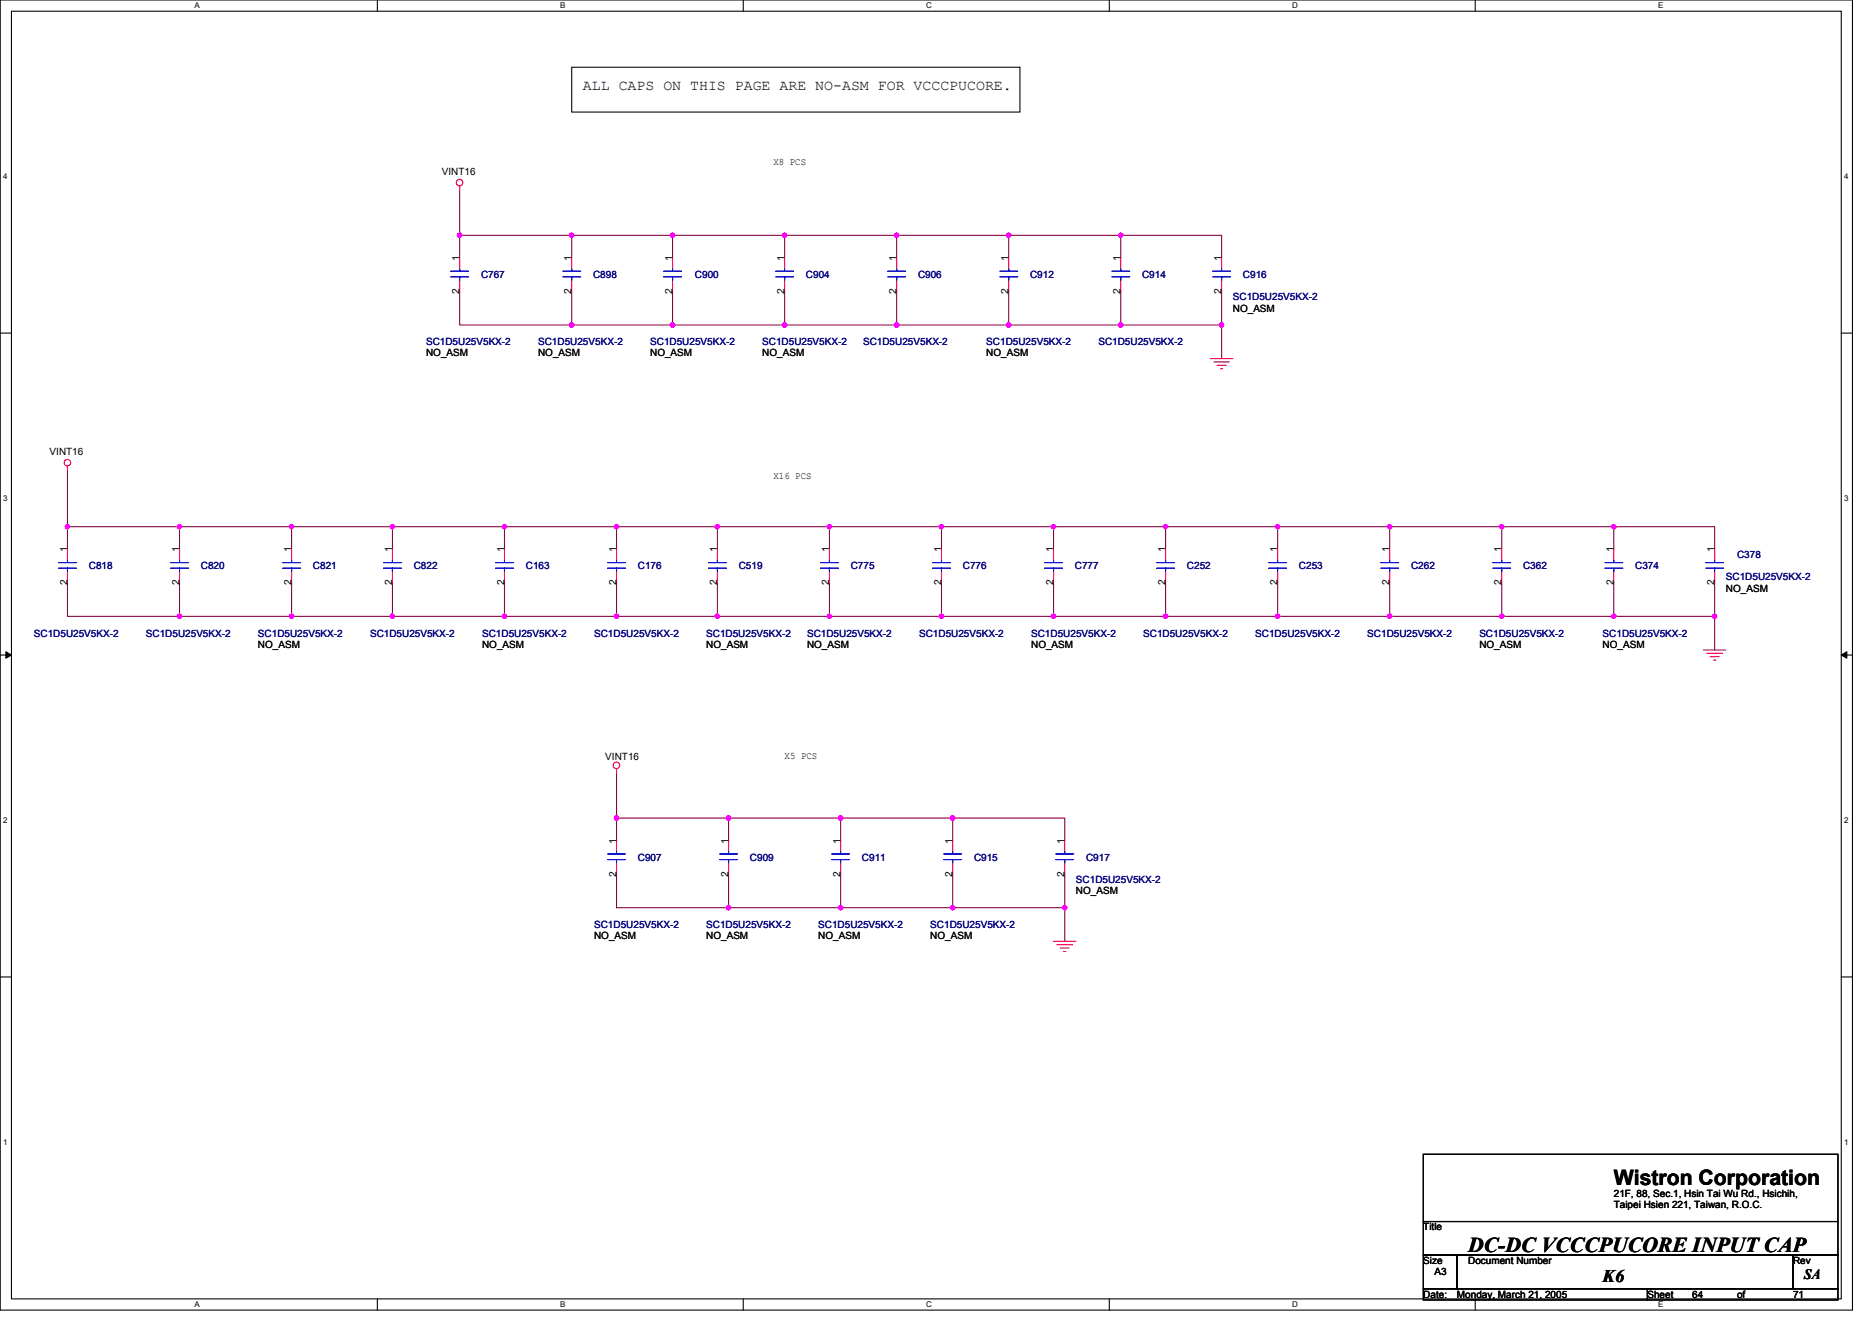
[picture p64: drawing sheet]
<svg xmlns="http://www.w3.org/2000/svg" width="297mm" height="210mm" viewBox="0 0 297 210" stroke-linecap="round" stroke-linejoin="round" font-family="sans-serif">
<defs><g id="words">
<g font-size="3.4">
<text x="256.1" y="188">Wistron Corporation</text>
<text x="233" y="198.6">DC-DC VCCCPUCORE INPUT CAP</text>
</g>
<text font-size="2.8" x="254.3" y="203.5">K6</text>
<g font-size="2.3">
<text x="92.5" y="14.3">ALL CAPS ON THIS PAGE ARE NO-ASM FOR VCCCPUCORE.</text>
<text x="286.3" y="203">SA</text>
</g>
<g font-size="1.6">
<text x="70.1" y="27.7">VINT16</text>
<text x="122.7" y="26.1">X8 PCS</text>
<text x="72.9" y="41.4" transform="rotate(-90 72.9 41.4)">1</text>
<text x="90.7" y="41.4" transform="rotate(-90 90.7 41.4)">1</text>
<text x="106.7" y="41.4" transform="rotate(-90 106.7 41.4)">1</text>
<text x="124.5" y="41.4" transform="rotate(-90 124.5 41.4)">1</text>
<text x="142.3" y="41.4" transform="rotate(-90 142.3 41.4)">1</text>
<text x="160" y="41.4" transform="rotate(-90 160 41.4)">1</text>
<text x="177.8" y="41.4" transform="rotate(-90 177.8 41.4)">1</text>
<text x="193.8" y="41.4" transform="rotate(-90 193.8 41.4)">1</text>
<text x="72.9" y="46.6" transform="rotate(-90 72.9 46.6)">2</text>
<text x="90.7" y="46.6" transform="rotate(-90 90.7 46.6)">2</text>
<text x="106.7" y="46.6" transform="rotate(-90 106.7 46.6)">2</text>
<text x="124.5" y="46.6" transform="rotate(-90 124.5 46.6)">2</text>
<text x="142.3" y="46.6" transform="rotate(-90 142.3 46.6)">2</text>
<text x="160" y="46.6" transform="rotate(-90 160 46.6)">2</text>
<text x="177.8" y="46.6" transform="rotate(-90 177.8 46.6)">2</text>
<text x="193.8" y="46.6" transform="rotate(-90 193.8 46.6)">2</text>
<text x="195.6" y="49.4">NO_ASM</text>
<text x="67.6" y="56.5">NO_ASM</text>
<text x="85.4" y="56.5">NO_ASM</text>
<text x="103.2" y="56.5">NO_ASM</text>
<text x="120.9" y="56.5">NO_ASM</text>
<text x="156.5" y="56.5">NO_ASM</text>
<text x="7.9" y="72.2">VINT16</text>
<text x="122.7" y="75.9">X16 PCS</text>
<text x="10.7" y="87.7" transform="rotate(-90 10.7 87.7)">1</text>
<text x="28.5" y="87.7" transform="rotate(-90 28.5 87.7)">1</text>
<text x="46.2" y="87.7" transform="rotate(-90 46.2 87.7)">1</text>
<text x="62.2" y="87.7" transform="rotate(-90 62.2 87.7)">1</text>
<text x="80" y="87.7" transform="rotate(-90 80 87.7)">1</text>
<text x="97.8" y="87.7" transform="rotate(-90 97.8 87.7)">1</text>
<text x="113.8" y="87.7" transform="rotate(-90 113.8 87.7)">1</text>
<text x="131.6" y="87.7" transform="rotate(-90 131.6 87.7)">1</text>
<text x="149.4" y="87.7" transform="rotate(-90 149.4 87.7)">1</text>
<text x="167.1" y="87.7" transform="rotate(-90 167.1 87.7)">1</text>
<text x="184.9" y="87.7" transform="rotate(-90 184.9 87.7)">1</text>
<text x="202.7" y="87.7" transform="rotate(-90 202.7 87.7)">1</text>
<text x="220.5" y="87.7" transform="rotate(-90 220.5 87.7)">1</text>
<text x="238.3" y="87.7" transform="rotate(-90 238.3 87.7)">1</text>
<text x="256" y="87.7" transform="rotate(-90 256 87.7)">1</text>
<text x="272.1" y="87.7" transform="rotate(-90 272.1 87.7)">1</text>
<text x="10.7" y="92.8" transform="rotate(-90 10.7 92.8)">2</text>
<text x="28.5" y="92.8" transform="rotate(-90 28.5 92.8)">2</text>
<text x="46.2" y="92.8" transform="rotate(-90 46.2 92.8)">2</text>
<text x="62.2" y="92.8" transform="rotate(-90 62.2 92.8)">2</text>
<text x="80" y="92.8" transform="rotate(-90 80 92.8)">2</text>
<text x="97.8" y="92.8" transform="rotate(-90 97.8 92.8)">2</text>
<text x="113.8" y="92.8" transform="rotate(-90 113.8 92.8)">2</text>
<text x="131.6" y="92.8" transform="rotate(-90 131.6 92.8)">2</text>
<text x="149.4" y="92.8" transform="rotate(-90 149.4 92.8)">2</text>
<text x="167.1" y="92.8" transform="rotate(-90 167.1 92.8)">2</text>
<text x="184.9" y="92.8" transform="rotate(-90 184.9 92.8)">2</text>
<text x="202.7" y="92.8" transform="rotate(-90 202.7 92.8)">2</text>
<text x="220.5" y="92.8" transform="rotate(-90 220.5 92.8)">2</text>
<text x="238.3" y="92.8" transform="rotate(-90 238.3 92.8)">2</text>
<text x="256" y="92.8" transform="rotate(-90 256 92.8)">2</text>
<text x="272.1" y="92.8" transform="rotate(-90 272.1 92.8)">2</text>
<text x="273.9" y="93.9">NO_ASM</text>
<text x="40.9" y="102.8">NO_ASM</text>
<text x="76.5" y="102.8">NO_ASM</text>
<text x="112.1" y="102.8">NO_ASM</text>
<text x="128.1" y="102.8">NO_ASM</text>
<text x="163.6" y="102.8">NO_ASM</text>
<text x="234.7" y="102.8">NO_ASM</text>
<text x="254.3" y="102.8">NO_ASM</text>
<text x="96.1" y="120.5">VINT16</text>
<text x="124.5" y="120.4">X5 PCS</text>
<text x="97.8" y="133.9" transform="rotate(-90 97.8 133.9)">1</text>
<text x="115.6" y="133.9" transform="rotate(-90 115.6 133.9)">1</text>
<text x="133.4" y="133.9" transform="rotate(-90 133.4 133.9)">1</text>
<text x="151.1" y="133.9" transform="rotate(-90 151.1 133.9)">1</text>
<text x="168.9" y="133.9" transform="rotate(-90 168.9 133.9)">1</text>
<text x="97.8" y="139.1" transform="rotate(-90 97.8 139.1)">2</text>
<text x="115.6" y="139.1" transform="rotate(-90 115.6 139.1)">2</text>
<text x="133.4" y="139.1" transform="rotate(-90 133.4 139.1)">2</text>
<text x="151.1" y="139.1" transform="rotate(-90 151.1 139.1)">2</text>
<text x="168.9" y="139.1" transform="rotate(-90 168.9 139.1)">2</text>
<text x="170.7" y="141.9">NO_ASM</text>
<text x="94.3" y="149">NO_ASM</text>
<text x="112.1" y="149">NO_ASM</text>
<text x="129.8" y="149">NO_ASM</text>
<text x="147.6" y="149">NO_ASM</text>
<text x="256.1" y="189.9">21F, 88, Sec.1, Hsin Tai Wu Rd., Hsichih,</text>
<text x="256.1" y="191.7">Taipei Hsien 221, Taiwan, R.O.C.</text>
<text x="225.8" y="195.2">Title</text>
<text x="225.8" y="200.6">Size</text>
<text x="227.6" y="202.3">A3</text>
<text x="233" y="200.6">Document Number</text>
<text x="284.5" y="200.6">Rev</text>
<text x="225.8" y="205.9">Date:</text>
<text x="231.2" y="205.9">Monday, March 21, 2005</text>
<text x="261.4" y="205.9">Sheet</text>
<text x="268.5" y="205.9">64</text>
<text x="275.6" y="205.9">of</text>
<text x="284.5" y="205.9">71</text>
</g>
<g font-size="1.6" fill="#000080">
<text x="76.3" y="44.1">C767</text>
<text x="94.1" y="44.1">C898</text>
<text x="110.3" y="44.1">C900</text>
<text x="127.9" y="44.1">C904</text>
<text x="145.7" y="44.1">C906</text>
<text x="163.4" y="44.1">C912</text>
<text x="181.2" y="44.1">C914</text>
<text x="195.6" y="47.6">SC1D5U25V5KX-2</text>
<text x="197.2" y="44.1">C916</text>
<text x="67.6" y="54.8">SC1D5U25V5KX-2</text>
<text x="85.4" y="54.8">SC1D5U25V5KX-2</text>
<text x="103.2" y="54.8">SC1D5U25V5KX-2</text>
<text x="120.9" y="54.8">SC1D5U25V5KX-2</text>
<text x="136.9" y="54.8">SC1D5U25V5KX-2</text>
<text x="156.5" y="54.8">SC1D5U25V5KX-2</text>
<text x="174.3" y="54.8">SC1D5U25V5KX-2</text>
<text x="275.6" y="88.5">C378</text>
<text x="14.1" y="90.3">C818</text>
<text x="31.9" y="90.3">C820</text>
<text x="49.7" y="90.3">C821</text>
<text x="65.7" y="90.3">C822</text>
<text x="83.4" y="90.3">C163</text>
<text x="101.2" y="90.3">C176</text>
<text x="117.2" y="90.3">C519</text>
<text x="135" y="90.3">C775</text>
<text x="152.8" y="90.3">C776</text>
<text x="170.6" y="90.3">C777</text>
<text x="188.3" y="90.3">C252</text>
<text x="206.1" y="90.3">C253</text>
<text x="223.9" y="90.3">C262</text>
<text x="241.7" y="90.3">C362</text>
<text x="259.5" y="90.3">C374</text>
<text x="273.9" y="92.1">SC1D5U25V5KX-2</text>
<text x="5.4" y="101">SC1D5U25V5KX-2</text>
<text x="23.2" y="101">SC1D5U25V5KX-2</text>
<text x="40.9" y="101">SC1D5U25V5KX-2</text>
<text x="58.7" y="101">SC1D5U25V5KX-2</text>
<text x="76.5" y="101">SC1D5U25V5KX-2</text>
<text x="94.3" y="101">SC1D5U25V5KX-2</text>
<text x="112.1" y="101">SC1D5U25V5KX-2</text>
<text x="128.1" y="101">SC1D5U25V5KX-2</text>
<text x="145.8" y="101">SC1D5U25V5KX-2</text>
<text x="163.6" y="101">SC1D5U25V5KX-2</text>
<text x="181.4" y="101">SC1D5U25V5KX-2</text>
<text x="199.2" y="101">SC1D5U25V5KX-2</text>
<text x="217" y="101">SC1D5U25V5KX-2</text>
<text x="234.7" y="101">SC1D5U25V5KX-2</text>
<text x="254.3" y="101">SC1D5U25V5KX-2</text>
<text x="101.2" y="136.5">C907</text>
<text x="119" y="136.5">C909</text>
<text x="136.8" y="136.5">C911</text>
<text x="154.6" y="136.5">C915</text>
<text x="172.3" y="136.5">C917</text>
<text x="170.7" y="140.1">SC1D5U25V5KX-2</text>
<text x="94.3" y="147.2">SC1D5U25V5KX-2</text>
<text x="112.1" y="147.2">SC1D5U25V5KX-2</text>
<text x="129.8" y="147.2">SC1D5U25V5KX-2</text>
<text x="147.6" y="147.2">SC1D5U25V5KX-2</text>
</g>
<g font-size="1.3">
<text x="30.8" y="1.3">A</text>
<text x="88.9" y="1.3">B</text>
<text x="147" y="1.3">C</text>
<text x="205" y="1.3">D</text>
<text x="263.1" y="1.3">E</text>
<text x=".5" y="28.4">4</text>
<text x="292.6" y="28.4">4</text>
<text x=".5" y="79.5">3</text>
<text x="292.6" y="79.5">3</text>
<text x=".5" y="130.6">2</text>
<text x="292.6" y="130.6">2</text>
<text x=".5" y="181.7">1</text>
<text x="292.6" y="181.7">1</text>
<text x="30.8" y="207.4">A</text>
<text x="88.9" y="207.4">B</text>
<text x="147" y="207.4">C</text>
<text x="205" y="207.4">D</text>
<text x="263.1" y="207.4">E</text>
</g>
</g></defs>
<path d="M0 0h293.9v207.9h-293.9zM1.8 1.8h290.4v204.3h-290.4z" fill="none" stroke="#000" stroke-width=".17"/>
<g fill="#fff">
<path d="M30.8 .2h.9v1.4h-.9z"/>
<path d="M30.8 206.3h.9v1.4h-.9z"/>
</g>
<path d="M59.9 0v1.8M59.9 206.1v1.8" fill="none" stroke="#000" stroke-width=".17"/>
<g fill="#fff">
<path d="M88.9 .2h.8v1.4h-.8z"/>
<path d="M88.9 206.3h.8v1.4h-.8z"/>
</g>
<path d="M117.9 0v1.8M117.9 206.1v1.8" fill="none" stroke="#000" stroke-width=".17"/>
<g fill="#fff">
<path d="M147 .2h.9v1.4h-.9z"/>
<path d="M147 206.3h.9v1.4h-.9z"/>
</g>
<path d="M176 0v1.8M176 206.1v1.8" fill="none" stroke="#000" stroke-width=".17"/>
<g fill="#fff">
<path d="M205 .2h.9v1.4h-.9z"/>
<path d="M205 206.3h.9v1.4h-.9z"/>
</g>
<path d="M234.1 0v1.8M234.1 206.1v1.8" fill="none" stroke="#000" stroke-width=".17"/>
<g fill="#fff">
<path d="M263.1 .2h.8v1.4h-.8z"/>
<path d="M263.1 206.3h.8v1.4h-.8z"/>
<path d="M.5 27.3h.7v1.4h-.7z"/>
<path d="M292.6 27.3h.7v1.4h-.7z"/>
<path d="M.5 78.4h.7v1.4h-.7z"/>
<path d="M292.6 78.4h.7v1.4h-.7z"/>
</g>
<path d="M0 52.9h1.8M292.2 52.9h1.7" fill="none" stroke="#000" stroke-width=".17"/>
<g fill="#fff">
<path d="M.5 129.5h.7v1.4h-.7z"/>
<path d="M292.6 129.5h.7v1.4h-.7z"/>
</g>
<path d="M0 103.9h1.8M292.2 103.9h1.7" fill="none" stroke="#000" stroke-width=".17"/>
<path d="M.9 103.4l.9 .5-.9 .5zM292.2 103.9l.8-.5v1z" fill="#000" stroke="#000" stroke-width=".16"/>
<g fill="#fff">
<path d="M.5 180.5h.7v1.4h-.7z"/>
<path d="M292.6 180.5h.7v1.4h-.7z"/>
</g>
<path d="M90.7 10.7h71.1v7.1h-71.1zM0 155h1.8M292.2 155h1.7M225.8 183.1h65.8v10.7h-65.8zM225.8 193.8h65.8v5.3h-65.8zM225.8 199.1h5.4v5.4h-5.4zM231.2 199.1h53.3v5.4h-53.3zM284.5 199.1h7.1v5.4h-7.1zM225.8 204.5h35.6v1.7h-35.6zM261.4 204.5h30.2v1.7h-30.2z" fill="none" stroke="#000" stroke-width=".17"/>
<g fill="none" stroke="#800040" stroke-width=".17">
<path d="M72.9 30.2v7.1M90.7 37.3h-17.8v3.6M90.7 37.3v3.6M90.7 37.3h33.8M106.7 37.3v3.6M124.5 37.3h17.8v3.6M124.5 37.3v3.6M142.3 37.3h17.8M160.1 37.3h17.7v3.6M160.1 37.3v3.6M177.8 37.3h16v3.6M72.9 46.2v5.4h17.8v-5.4"/>
<path d="M106.7 46.2v5.4h-16M124.5 46.2v5.4h-17.8M142.3 46.2v5.4h-17.8M160.1 46.2v5.4h-17.8M177.8 46.2v5.4h-17.7M177.8 51.6h16M193.8 46.2v10.7M10.7 74.7v8.9h17.8M10.7 92.5v5.3h17.8M10.7 83.6v3.5M28.5 92.5v5.3h17.8M28.5 83.6v3.5"/>
<path d="M28.5 83.6h17.8M46.3 83.6h16v3.5M46.3 92.5v5.3h16M46.3 83.6v3.5M62.3 92.5v5.3h17.7M62.3 83.6h51.5M80 92.5v5.3h17.8M80 83.6v3.5M97.8 92.5v5.3h16M97.8 83.6v3.5M113.8 83.6h17.8v3.5M113.8 92.5v5.3h17.8"/>
<path d="M113.8 83.6v3.5M131.6 92.5v5.3h17.8M131.6 83.6h17.8M149.4 83.6h17.8v3.5M149.4 92.5v5.3h17.8M149.4 83.6v3.5M167.2 92.5v5.3h17.8M167.2 83.6h17.8M185 83.6h17.7v3.5M185 92.5v5.3h17.7M185 83.6v3.5M202.7 92.5v5.3h17.8"/>
<path d="M202.7 83.6h35.6M220.5 92.5v5.3h17.8M220.5 83.6v3.5M238.3 83.6h17.8v3.5M238.3 92.5v5.3h17.8M238.3 83.6v3.5M256.1 83.6h16v3.5M256.1 97.8h16M256.1 92.5v5.3M272.1 92.5v10.6M97.8 129.8h17.8v3.5M97.8 122.7v10.6"/>
<path d="M97.8 138.7v5.3h71.1M115.6 129.8h35.6M115.6 138.7v5.3M133.4 129.8v3.5M133.4 138.7v5.3M151.2 129.8h17.7v3.5M151.2 129.8v3.5M151.2 138.7v5.3M168.9 138.7v10.7"/>
</g>
<g fill="#f0f" stroke="#f0f" stroke-width=".17">
<circle cx="46.3" cy="83.6" r=".35"/>
<circle cx="62.3" cy="83.6" r=".35"/>
<circle cx="80" cy="83.6" r=".35"/>
<circle cx="97.8" cy="83.6" r=".35"/>
<circle cx="113.8" cy="83.6" r=".35"/>
<circle cx="131.6" cy="83.6" r=".35"/>
<circle cx="149.4" cy="83.6" r=".35"/>
<circle cx="167.2" cy="83.6" r=".35"/>
<circle cx="184.9" cy="83.6" r=".35"/>
<circle cx="202.7" cy="83.6" r=".35"/>
<circle cx="220.5" cy="83.6" r=".35"/>
<circle cx="238.3" cy="83.6" r=".35"/>
<circle cx="256.1" cy="83.6" r=".35"/>
<circle cx="272.1" cy="97.8" r=".35"/>
<circle cx="256.1" cy="97.8" r=".35"/>
<circle cx="238.3" cy="97.8" r=".35"/>
<circle cx="202.7" cy="97.8" r=".35"/>
<circle cx="220.5" cy="97.8" r=".35"/>
<circle cx="167.2" cy="97.8" r=".35"/>
<circle cx="184.9" cy="97.8" r=".35"/>
<circle cx="131.6" cy="97.8" r=".35"/>
<circle cx="149.4" cy="97.8" r=".35"/>
<circle cx="97.8" cy="97.8" r=".35"/>
<circle cx="113.8" cy="97.8" r=".35"/>
<circle cx="62.3" cy="97.8" r=".35"/>
<circle cx="80" cy="97.8" r=".35"/>
<circle cx="28.5" cy="97.8" r=".35"/>
<circle cx="46.3" cy="97.8" r=".35"/>
<circle cx="10.7" cy="83.6" r=".35"/>
<circle cx="28.5" cy="83.6" r=".35"/>
<circle cx="72.9" cy="37.3" r=".35"/>
<circle cx="90.7" cy="37.3" r=".35"/>
<circle cx="106.7" cy="37.3" r=".35"/>
<circle cx="124.5" cy="37.3" r=".35"/>
<circle cx="142.3" cy="37.3" r=".35"/>
<circle cx="160" cy="37.3" r=".35"/>
<circle cx="177.8" cy="37.3" r=".35"/>
<circle cx="90.7" cy="51.5" r=".35"/>
<circle cx="106.7" cy="51.5" r=".35"/>
<circle cx="124.5" cy="51.5" r=".35"/>
<circle cx="142.3" cy="51.5" r=".35"/>
<circle cx="160" cy="51.5" r=".35"/>
<circle cx="177.8" cy="51.5" r=".35"/>
<circle cx="193.8" cy="51.5" r=".35"/>
<circle cx="115.6" cy="129.8" r=".35"/>
<circle cx="133.4" cy="129.8" r=".35"/>
<circle cx="151.2" cy="129.8" r=".35"/>
<circle cx="115.6" cy="144" r=".35"/>
<circle cx="133.4" cy="144" r=".35"/>
<circle cx="151.2" cy="144" r=".35"/>
<circle cx="168.9" cy="144" r=".35"/>
<circle cx="97.8" cy="129.8" r=".35"/>
</g>
<g fill="none" stroke="#f00" stroke-width=".17">
<path d="M72.9 29.5v.7M72.9 40.9v1.8M72.9 44.4v1.8M90.7 40.9v1.8M90.7 44.4v1.8M106.7 40.9v1.8M106.7 44.4v1.8M124.5 40.9v1.8M124.5 44.4v1.8M142.3 40.9v1.8M142.3 44.4v1.8M160.1 40.9v1.8"/>
<path d="M160.1 44.4v1.8M177.8 40.9v1.8M177.8 44.4v1.8M192.1 56.9h3.5M192.6 57.4h2.5M193.1 58h1.5M193.7 58.5h.3M193.8 40.9v1.8M193.8 44.4v1.8M10.7 74v.7M10.7 87.1v1.8M10.7 90.7v1.8"/>
<path d="M28.5 87.1v1.8M28.5 90.7v1.8M46.3 87.1v1.8M46.3 90.7v1.8M62.3 87.1v1.8M62.3 90.7v1.8M80 87.1v1.8M80 90.7v1.8M97.8 87.1v1.8M97.8 90.7v1.8M113.8 87.1v1.8M113.8 90.7v1.8"/>
<path d="M131.6 87.1v1.8M131.6 90.7v1.8M149.4 87.1v1.8M149.4 90.7v1.8M167.2 87.1v1.8M167.2 90.7v1.8M185 87.1v1.8M185 90.7v1.8M202.7 87.1v1.8M202.7 90.7v1.8M220.5 87.1v1.8M220.5 90.7v1.8"/>
<path d="M238.3 87.1v1.8M238.3 90.7v1.8M256.1 87.1v1.8M256.1 90.7v1.8M272.1 87.1v1.8M272.1 90.7v1.8M270.3 103.1h3.6M270.8 103.7h2.5M271.4 104.2h1.4M271.9 104.7h.3M97.8 122v.7M97.8 133.3v1.8"/>
<path d="M97.8 136.9v1.8M115.6 133.3v1.8M115.6 136.9v1.8M133.4 133.3v1.8M133.4 136.9v1.8M151.2 133.3v1.8M151.2 136.9v1.8M168.9 133.3v1.8M168.9 136.9v1.8M167.2 149.4h3.5M167.7 149.9h2.5M168.2 150.4h1.5"/>
<path d="M168.8 151h.3"/>
<circle cx="72.9" cy="29" r=".52"/>
<circle cx="10.7" cy="73.4" r=".52"/>
<circle cx="97.8" cy="121.4" r=".52"/>
</g>
<g fill="none" stroke="#00f" stroke-width=".17">
<path d="M71.5 43h2.9M71.5 43.9h2.9M72.9 42.7v.3M72.9 43.9v.5M89.3 43h2.8M89.3 43.9h2.8M90.7 42.7v.3M90.7 43.9v.5M105.3 43h2.8M105.3 43.9h2.8M106.7 42.7v.3M106.7 43.9v.5"/>
<path d="M123.1 43h2.8M123.1 43.9h2.8M124.5 42.7v.3M124.5 43.9v.5M140.9 43h2.8M140.9 43.9h2.8M142.3 42.7v.3M142.3 43.9v.5M158.6 43h2.9M158.6 43.9h2.9M160.1 42.7v.3M160.1 43.9v.5"/>
<path d="M176.4 43h2.9M176.4 43.9h2.9M177.8 42.7v.3M177.8 43.9v.5M192.4 43h2.9M192.4 43.9h2.9M193.8 42.7v.3M193.8 43.9v.5M9.3 89.3h2.8M9.3 90.1h2.8M10.7 88.9v.4M10.7 90.1v.6"/>
<path d="M27.1 89.3h2.8M27.1 90.1h2.8M28.5 88.9v.4M28.5 90.1v.6M44.8 89.3h2.9M44.8 90.1h2.9M46.3 88.9v.4M46.3 90.1v.6M60.9 89.3h2.8M60.9 90.1h2.8M62.3 88.9v.4M62.3 90.1v.6"/>
<path d="M78.6 89.3h2.9M78.6 90.1h2.9M80 88.9v.4M80 90.1v.6M96.4 89.3h2.8M96.4 90.1h2.8M97.8 88.9v.4M97.8 90.1v.6M112.4 89.3h2.8M112.4 90.1h2.8M113.8 88.9v.4M113.8 90.1v.6"/>
<path d="M130.2 89.3h2.8M130.2 90.1h2.8M131.6 88.9v.4M131.6 90.1v.6M148 89.3h2.8M148 90.1h2.8M149.4 88.9v.4M149.4 90.1v.6M165.8 89.3h2.8M165.8 90.1h2.8M167.2 88.9v.4M167.2 90.1v.6"/>
<path d="M183.5 89.3h2.9M183.5 90.1h2.9M185 88.9v.4M185 90.1v.6M201.3 89.3h2.8M201.3 90.1h2.8M202.7 88.9v.4M202.7 90.1v.6M219.1 89.3h2.8M219.1 90.1h2.8M220.5 88.9v.4M220.5 90.1v.6"/>
<path d="M236.9 89.3h2.8M236.9 90.1h2.8M238.3 88.9v.4M238.3 90.1v.6M254.7 89.3h2.8M254.7 90.1h2.8M256.1 88.9v.4M256.1 90.1v.6M270.7 89.3h2.8M270.7 90.1h2.8M272.1 88.9v.4M272.1 90.1v.6"/>
<path d="M96.4 135.5h2.8M96.4 136.4h2.8M97.8 135.1v.4M97.8 136.4v.5M114.2 135.5h2.8M114.2 136.4h2.8M115.6 135.1v.4M115.6 136.4v.5M132 135.5h2.8M132 136.4h2.8M133.4 135.1v.4M133.4 136.4v.5"/>
<path d="M149.8 135.5h2.8M149.8 136.4h2.8M151.2 135.1v.4M151.2 136.4v.5M167.5 135.5h2.9M167.5 136.4h2.9M168.9 135.1v.4M168.9 136.4v.5"/>
</g>
<use href="#words"/>
</svg>
